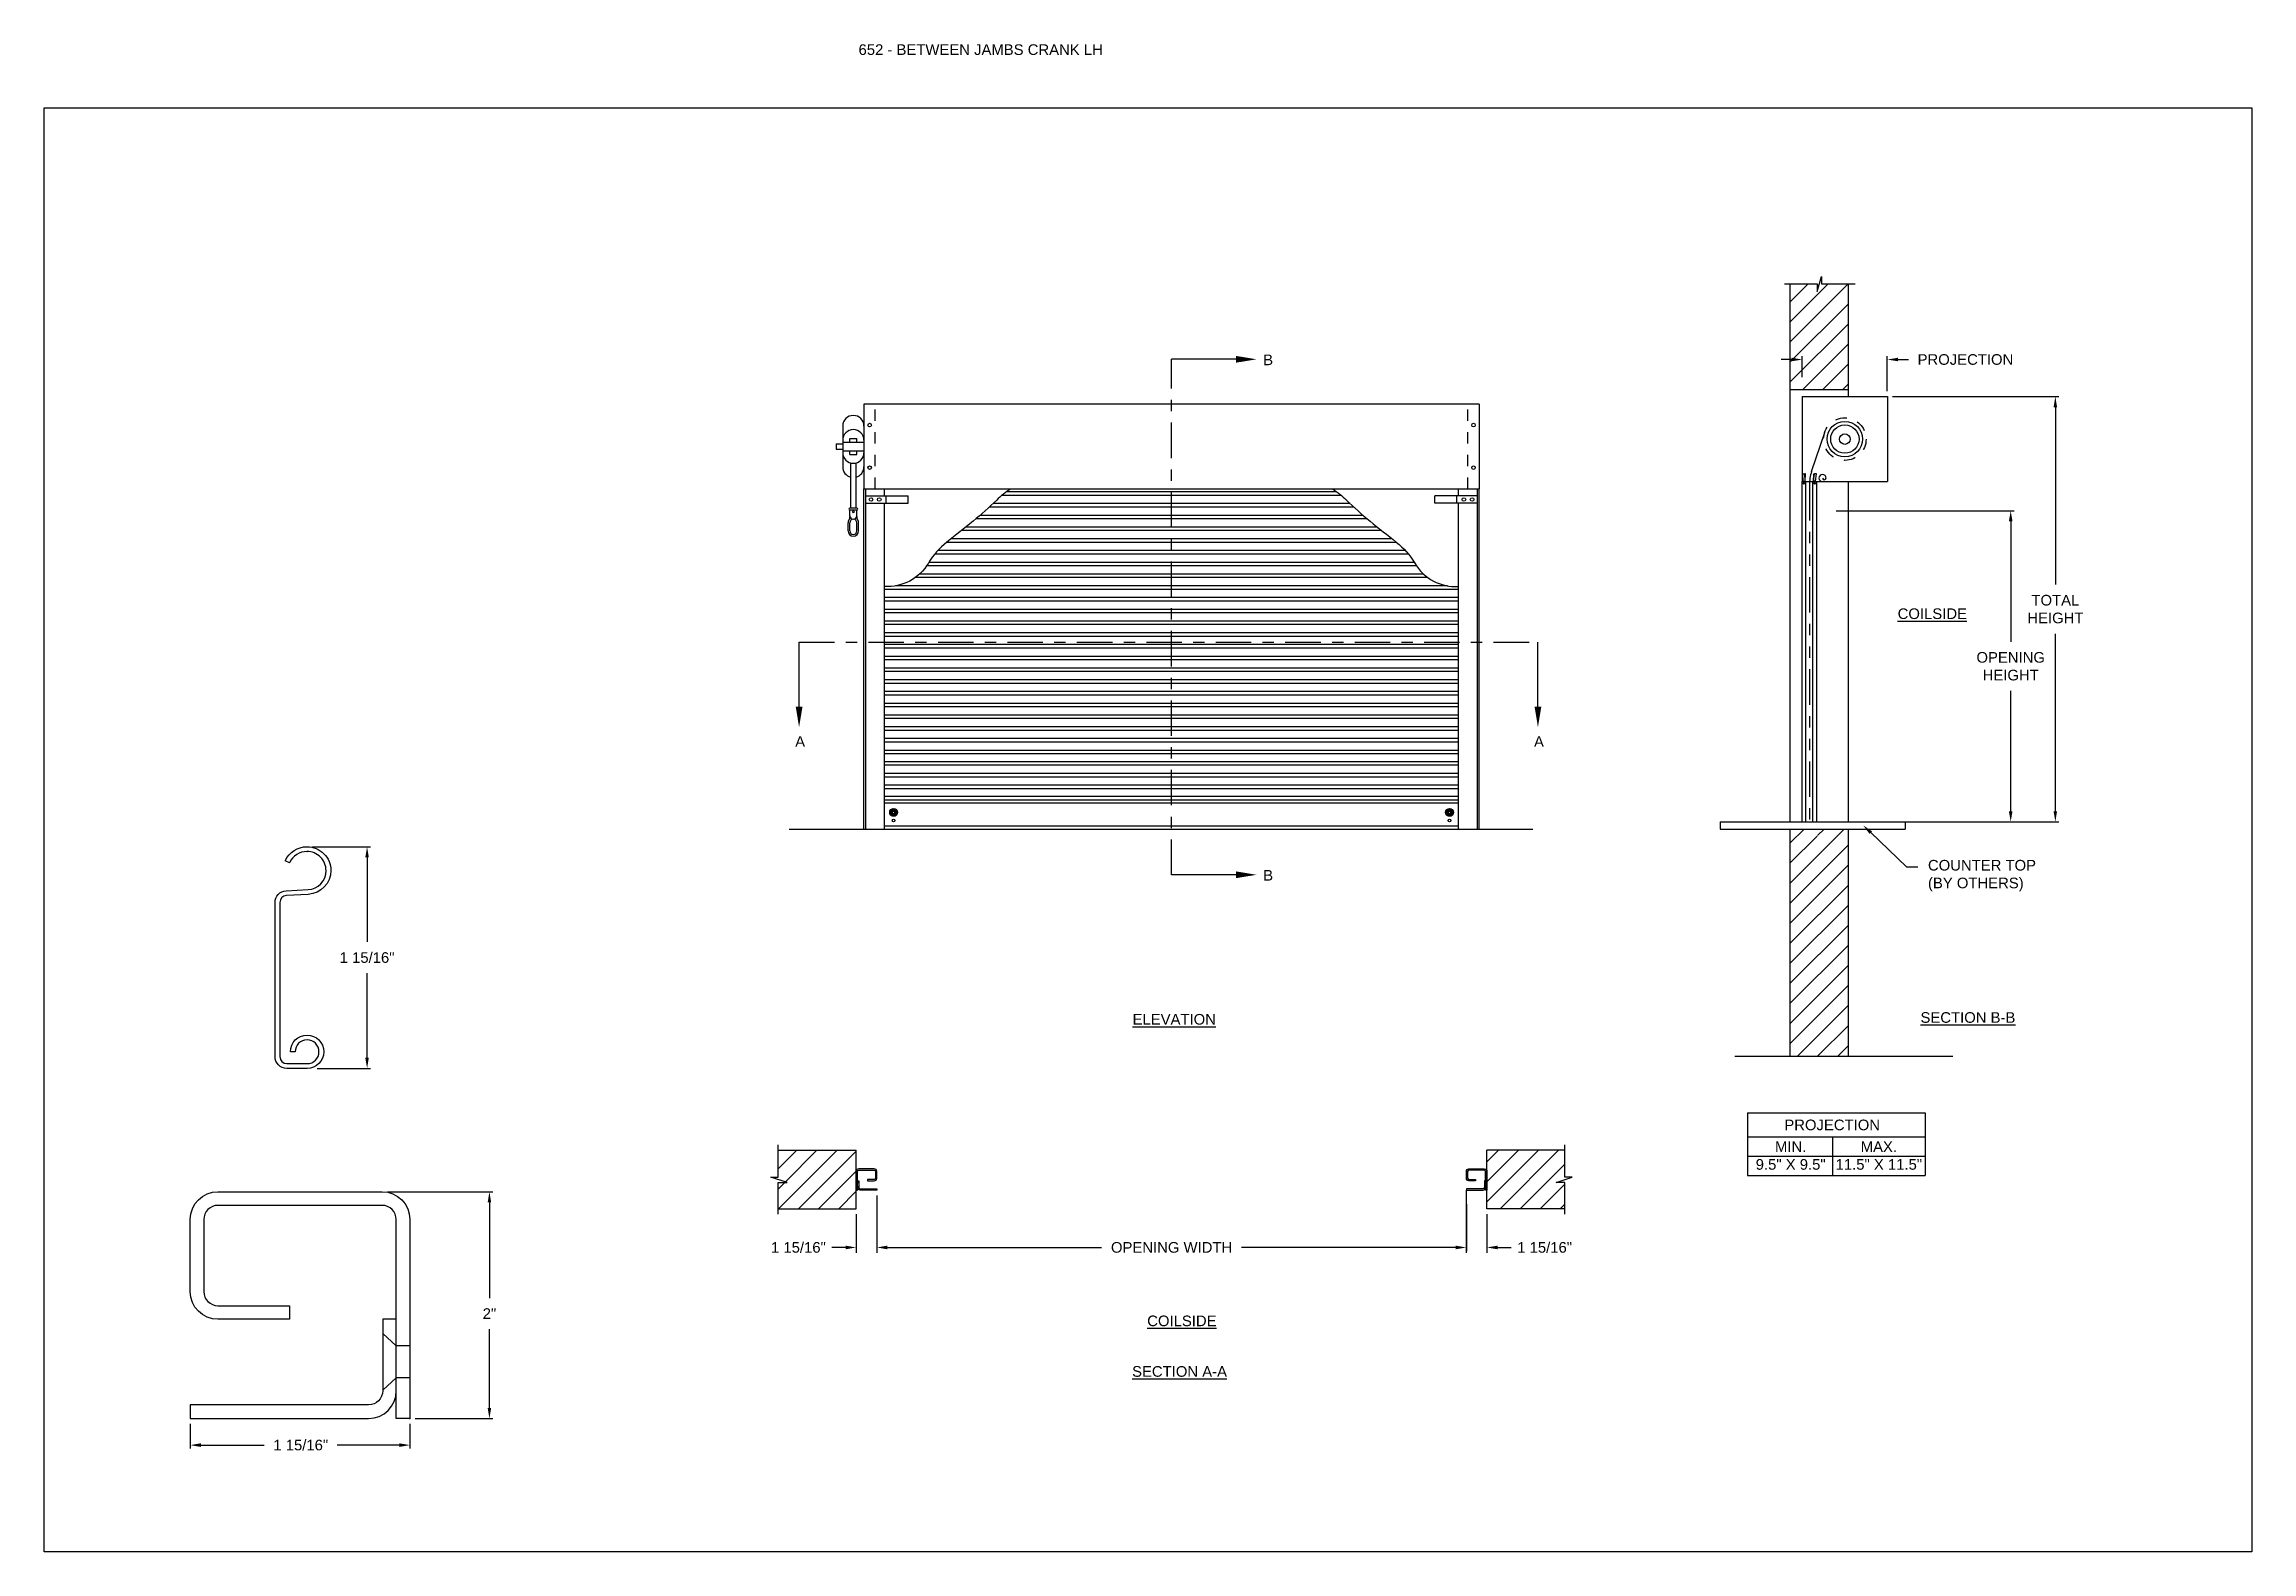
# Model space of a CAD drawing. Header units: inches. Extents: x 169.6 to 213.7, y 214.8 to 266.5.
# Drawn here: x 169.59 to 189.06, y 234.45 to 247.74 of the extents above; entities that cross this region are included whole.
import ezdxf
from ezdxf import colors
from ezdxf.entities.mleader import LeaderData, LeaderLine
from ezdxf.math import Vec2, Vec3

# ---------------------------------------------------------------- set-up
doc = ezdxf.new("R2010")
doc.units = ezdxf.units.IN
doc.header["$LTSCALE"] = 0.25
doc.header["$MEASUREMENT"] = 0
for name, pattern in [('CENTER', [2, 1.25, -0.25, 0.25, -0.25]), ('HIDDEN', [0.375, 0.25, -0.125]), ('PHANTOM', [2.5, 1.25, -0.25, 0.25, -0.25, 0.25, -0.25])]:
    doc.linetypes.add(name, pattern=pattern)
for name, color, linetype in [('ANNOTATIONS', 1, 'Continuous'), ('CRANK LH', 7, 'Continuous'), ('DETAILS', 4, 'Continuous'), ('SECTION CUTS', 6, 'CENTER')]:
    doc.layers.add(name, color=color, linetype=linetype)
doc.styles.add('ARIAL', font='arial.ttf', dxfattribs={"height": 0.09375})
doc.styles.get("Standard").update_dxf_attribs({"font": 'romans.shx'})
doc.dimstyles.new('ARIAL', dxfattribs={"dimtxt": 0.09375, "dimasz": 0.09375, "dimexe": 0.03125, "dimexo": 0.046875, "dimgap": 0.09, "dimtad": 0, "dimtih": 1, "dimtoh": 1, "dimdec": 4, "dimzin": 0, "dimdsep": 46, "dimlunit": 4, "dimtxsty": 'ARIAL', "dimcen": 0.09, "dimadec": 0, "dimazin": 0, "dimtfac": 1, "dimtdec": 4, "dimtix": 1, "dimtofl": 0, "dimtmove": 0, "dimatfit": 3, "dimfxl": 0.18, "dimfrac": 2, "dimtolj": 1, "dimtzin": 0, "dimarcsym": 0})
doc.dimstyles.new('STANDARD$0', dxfattribs={"dimtxt": 0.09375, "dimasz": 0.09375, "dimexe": 0.03125, "dimexo": 0.046875, "dimgap": 0.09, "dimtad": 0, "dimtih": 1, "dimtoh": 1, "dimdec": 4, "dimzin": 0, "dimdsep": 46, "dimtxsty": 'ARIAL', "dimcen": 0.09, "dimadec": 0, "dimazin": 0, "dimtfac": 1, "dimtdec": 4, "dimtofl": 0, "dimtmove": 0, "dimatfit": 1, "dimfxl": 1, "dimtolj": 1, "dimtzin": 0, "dimarcsym": 0})
pattern_1 = [(45, (-18.47276, -17.52354), (-0.08838835, 0.08838835), [])]
pattern_2 = [(45, (-18.47276, -16.85585), (-0.088388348, 0.088388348), [])]

msp = doc.modelspace()

# ---------------------------------------------------------------- texts
at = {"layer": 'ANNOTATIONS', "insert": (176.77122, 247.74099), "char_height": 0.09375, "width": 6.6097632, "attachment_point": 1, "line_spacing_factor": 0.86134, "style": 'ARIAL'}
msp.add_mtext('652 - BETWEEN JAMBS CRANK LH', dxfattribs=at)
at = {"layer": 'ANNOTATIONS', "char_height": 0.09375, "attachment_point": 2, "style": 'ARIAL'}
for s, insert, width in [('{\\LCOILSIDE}', (186.24071, 242.76669), 1.3823677), ('{\\LELEVATION}', (179.55534, 239.18997), 3.0834986), ('{\\LSECTION B-B}', (186.55482, 239.20594), 1.3823677), ('{\\LCOILSIDE}', (179.62258, 236.5306), 1.3823677), ('{\\LSECTION A-A}', (179.60195, 236.08446), 1.3823677)]:
    msp.add_mtext(s, dxfattribs=dict(at, insert=insert, width=width))
for s, width, insert in [('PROJECTION ', 1.7594917, (185.35766, 238.25855)), ('MIN.\\P9.5" X 9.5" ', 0.6711642, (184.99164, 238.06656)), ('MAX.\\P11.5" X 11.5"', 0.7869326, (185.76929, 238.06656))]:
    msp.add_mtext_dynamic_manual_height_columns(s, width=width, gutter_width=1.36268, heights=[0], dxfattribs=dict(at, insert=insert))
at = {"layer": 'SECTION CUTS', "style": 'ARIAL'}
for s, p in [('B', (180.33966, 244.91153)), ('A', (176.21233, 241.54591)), ('A', (182.72828, 241.54591)), ('B', (180.33966, 240.36581))]:
    msp.add_text(s, height=0.09375, dxfattribs=at).set_placement(p)

# ---------------------------------------------------------------- blocks, each defined once
blk = doc.blocks.new('*D21')
at = {"layer": 'ANNOTATIONS', "color": 0, "lineweight": -2, "transparency": 16777216}
for p, q in [((176.932, 237.543), (176.932, 237.1)), ((182.131, 237.637), (182.131, 237.1)), ((177.026, 237.131), (178.915, 237.131)), ((182.037, 237.131), (180.148, 237.131))]:
    blk.add_line(p, q, dxfattribs=at)
at = {"layer": 'ANNOTATIONS', "color": 0, "transparency": 16777216}
for points in [[(177.026, 237.147), (177.026, 237.115), (176.932, 237.131)], [(182.037, 237.147), (182.037, 237.115), (182.131, 237.131)]]:
    blk.add_solid(points, dxfattribs=at)
at = {"layer": 'defpoints', "color": 0, "transparency": 16777216}
for p in [(176.932, 237.59), (182.131, 237.684), (182.131, 237.131)]:
    blk.add_point(p, dxfattribs=at)
at = {"layer": 'ANNOTATIONS', "color": 0, "transparency": 16777216, "insert": (179.532, 237.131), "char_height": 0.09375, "attachment_point": 5, "style": 'ARIAL'}
blk.add_mtext('\\A1;OPENING WIDTH', dxfattribs=at)
blk = doc.blocks.new('*D19')
at = {"layer": 'ANNOTATIONS', "color": 0, "lineweight": -2, "transparency": 16777216}
for p, q in [((170.877, 235.575), (170.877, 235.357)), ((172.814, 235.575), (172.814, 235.357)), ((170.971, 235.388), (171.53, 235.388)), ((172.721, 235.388), (172.173, 235.388))]:
    blk.add_line(p, q, dxfattribs=at)
at = {"layer": 'ANNOTATIONS', "color": 0, "transparency": 16777216}
for points in [[(170.971, 235.404), (170.971, 235.372), (170.877, 235.388)], [(172.721, 235.404), (172.721, 235.372), (172.814, 235.388)]]:
    blk.add_solid(points, dxfattribs=at)
at = {"layer": 'defpoints', "color": 0, "transparency": 16777216}
for p in [(170.877, 235.622), (172.814, 235.622), (170.877, 235.388)]:
    blk.add_point(p, dxfattribs=at)
at = {"layer": 'ANNOTATIONS', "color": 0, "transparency": 16777216, "insert": (171.852, 235.388), "char_height": 0.09375, "attachment_point": 5, "style": 'ARIAL'}
blk.add_mtext('\\A1;1 15/16"', dxfattribs=at)
blk = doc.blocks.new('*D20')
at = {"layer": 'ANNOTATIONS', "color": 0, "lineweight": -2, "transparency": 16777216}
for p, q in [((172.616, 237.622), (173.547, 237.622)), ((173.516, 237.529), (173.516, 236.685)), ((173.516, 235.716), (173.516, 236.411)), ((172.861, 235.622), (173.547, 235.622))]:
    blk.add_line(p, q, dxfattribs=at)
at = {"layer": 'ANNOTATIONS', "color": 0, "transparency": 16777216}
for points in [[(173.5, 237.529), (173.531, 237.529), (173.516, 237.622)], [(173.5, 235.716), (173.531, 235.716), (173.516, 235.622)]]:
    blk.add_solid(points, dxfattribs=at)
at = {"layer": 'defpoints', "color": 0, "transparency": 16777216}
for p in [(172.569, 237.622), (173.516, 237.622), (172.814, 235.622)]:
    blk.add_point(p, dxfattribs=at)
at = {"layer": 'ANNOTATIONS', "color": 0, "transparency": 16777216, "insert": (173.516, 236.548), "char_height": 0.0938, "attachment_point": 5, "style": 'ARIAL'}
blk.add_mtext('\\A1;2"', dxfattribs=at)
blk = doc.blocks.new('*D14')
at = {"layer": 'ANNOTATIONS', "color": 0, "lineweight": -2, "transparency": 16777216}
for p, q in [((176.932, 237.59), (176.932, 237.084)), ((176.75, 237.426), (176.75, 237.084)), ((176.657, 237.131), (176.535, 237.131)), ((177.026, 237.131), (177.12, 237.131))]:
    blk.add_line(p, q, dxfattribs=at)
at = {"layer": 'ANNOTATIONS', "color": 0, "transparency": 16777216}
for points in [[(176.657, 237.147), (176.657, 237.115), (176.75, 237.131)], [(177.026, 237.147), (177.026, 237.115), (176.932, 237.131)]]:
    blk.add_solid(points, dxfattribs=at)
at = {"layer": 'defpoints', "color": 0, "transparency": 16777216}
for p in [(176.932, 237.637), (176.75, 237.472), (176.932, 237.131)]:
    blk.add_point(p, dxfattribs=at)
at = {"layer": 'ANNOTATIONS', "color": 0, "transparency": 16777216, "insert": (176.241, 237.131), "char_height": 0.09375, "attachment_point": 5, "style": 'ARIAL'}
blk.add_mtext('\\A1;1 15/16"', dxfattribs=at)
blk = doc.blocks.new('*D15')
at = {"layer": 'ANNOTATIONS', "color": 0, "lineweight": -2, "transparency": 16777216}
for p, q in [((182.131, 237.59), (182.131, 237.084)), ((182.313, 237.426), (182.313, 237.084)), ((182.037, 237.131), (181.944, 237.131)), ((182.407, 237.131), (182.528, 237.131))]:
    blk.add_line(p, q, dxfattribs=at)
at = {"layer": 'ANNOTATIONS', "color": 0, "transparency": 16777216}
for points in [[(182.037, 237.147), (182.037, 237.115), (182.131, 237.131)], [(182.407, 237.147), (182.407, 237.115), (182.313, 237.131)]]:
    blk.add_solid(points, dxfattribs=at)
at = {"layer": 'defpoints', "color": 0, "transparency": 16777216}
for p in [(182.131, 237.637), (182.313, 237.472), (182.313, 237.131)]:
    blk.add_point(p, dxfattribs=at)
at = {"layer": 'ANNOTATIONS', "color": 0, "transparency": 16777216, "insert": (182.822, 237.131), "char_height": 0.09375, "attachment_point": 5, "style": 'ARIAL'}
blk.add_mtext('\\A1;1 15/16"', dxfattribs=at)
blk = doc.blocks.new('*D16')
at = {"layer": 'ANNOTATIONS', "color": 0, "lineweight": -2, "transparency": 16777216}
for p, q in [((185.001, 244.961), (184.907, 244.961)), ((185.094, 244.807), (185.094, 244.992)), ((185.844, 244.681), (185.844, 244.992)), ((185.938, 244.961), (186.032, 244.961))]:
    blk.add_line(p, q, dxfattribs=at)
at = {"layer": 'ANNOTATIONS', "color": 0, "transparency": 16777216}
for points in [[(185.001, 244.977), (185.001, 244.946), (185.094, 244.961)], [(185.938, 244.977), (185.938, 244.946), (185.844, 244.961)]]:
    blk.add_solid(points, dxfattribs=at)
at = {"layer": 'defpoints', "color": 0, "transparency": 16777216}
for p in [(185.844, 244.961), (185.094, 244.76), (185.844, 244.635)]:
    blk.add_point(p, dxfattribs=at)
at = {"layer": 'ANNOTATIONS', "color": 0, "transparency": 16777216, "insert": (186.533, 244.961), "char_height": 0.09375, "attachment_point": 5, "style": 'ARIAL'}
blk.add_mtext('\\A1;PROJECTION', dxfattribs=at)
blk = doc.blocks.new('*X8')
at = {"color": 0, "linetype": 'Continuous'}
for p, q in [((2.144, 5.299), (2.185, 5.339)), ((2.144, 5.304), (2.18, 5.339)), ((2.144, 5.309), (2.174, 5.339)), ((2.145, 5.294), (2.189, 5.338)), ((2.146, 5.317), (2.167, 5.338)), ((2.147, 5.29), (2.193, 5.336)), ((2.149, 5.287), (2.167, 5.305)), ((2.151, 5.284), (2.168, 5.3)), ((2.154, 5.281), (2.17, 5.297)), ((2.157, 5.278), (2.174, 5.295)), ((2.16, 5.276), (2.178, 5.294)), ((2.164, 5.274), (2.209, 5.319)), ((2.168, 5.272), (2.211, 5.315)), ((2.172, 5.271), (2.212, 5.311)), ((2.177, 5.271), (2.212, 5.306)), ((2.178, 5.316), (2.196, 5.334)), ((2.183, 5.315), (2.2, 5.332)), ((2.183, 5.271), (2.212, 5.3)), ((2.186, 5.313), (2.203, 5.329)), ((2.188, 5.31), (2.205, 5.326)), ((2.189, 5.305), (2.207, 5.323)), ((2.191, 5.273), (2.21, 5.293))]:
    blk.add_line(p, q, dxfattribs=at)
blk = doc.blocks.new('*D17')
at = {"layer": 'ANNOTATIONS', "color": 0, "lineweight": -2, "transparency": 16777216}
for p, q in [((185.392, 243.627), (186.963, 243.627)), ((186.932, 243.534), (186.932, 242.473)), ((186.932, 240.978), (186.932, 242.039)), ((185.392, 240.885), (186.963, 240.885))]:
    blk.add_line(p, q, dxfattribs=at)
at = {"layer": 'ANNOTATIONS', "color": 0, "transparency": 16777216}
for points in [[(186.916, 243.534), (186.948, 243.534), (186.932, 243.627)], [(186.916, 240.978), (186.948, 240.978), (186.932, 240.885)]]:
    blk.add_solid(points, dxfattribs=at)
at = {"layer": 'defpoints', "color": 0, "transparency": 16777216}
for p in [(185.345, 243.627), (185.345, 240.885), (186.932, 240.885)]:
    blk.add_point(p, dxfattribs=at)
at = {"layer": 'ANNOTATIONS', "color": 0, "transparency": 16777216, "insert": (186.932, 242.256), "char_height": 0.09375, "attachment_point": 5, "style": 'ARIAL'}
blk.add_mtext('\\A1;OPENING \\PHEIGHT', dxfattribs=at)
blk = doc.blocks.new('*D18')
at = {"layer": 'ANNOTATIONS', "color": 0, "lineweight": -2, "transparency": 16777216}
for p, q in [((185.891, 244.635), (187.357, 244.635)), ((187.326, 244.541), (187.326, 242.977)), ((187.326, 240.978), (187.326, 242.542)), ((185.891, 240.885), (187.357, 240.885))]:
    blk.add_line(p, q, dxfattribs=at)
at = {"layer": 'ANNOTATIONS', "color": 0, "transparency": 16777216}
for points in [[(187.31, 244.541), (187.341, 244.541), (187.326, 244.635)], [(187.31, 240.978), (187.341, 240.978), (187.326, 240.885)]]:
    blk.add_solid(points, dxfattribs=at)
at = {"layer": 'defpoints', "color": 0, "transparency": 16777216}
for p in [(185.844, 244.635), (185.844, 240.885), (187.326, 240.885)]:
    blk.add_point(p, dxfattribs=at)
at = {"layer": 'ANNOTATIONS', "color": 0, "transparency": 16777216, "insert": (187.326, 242.76), "char_height": 0.0938, "attachment_point": 5, "style": 'ARIAL'}
blk.add_mtext('\\A1;TOTAL \\PHEIGHT', dxfattribs=at)
blk = doc.blocks.new('*D51')
at = {"layer": 'ANNOTATIONS', "color": 0, "lineweight": -2, "transparency": 16777216}
for p, q in [((171.954, 240.665), (172.468, 240.665)), ((172.437, 240.571), (172.437, 239.826)), ((172.437, 238.804), (172.437, 239.549)), ((171.996, 238.71), (172.468, 238.71))]:
    blk.add_line(p, q, dxfattribs=at)
at = {"layer": 'ANNOTATIONS', "color": 0, "transparency": 16777216}
for points in [[(172.421, 240.571), (172.452, 240.571), (172.437, 240.665)], [(172.421, 238.804), (172.452, 238.804), (172.437, 238.71)]]:
    blk.add_solid(points, dxfattribs=at)
at = {"layer": 'defpoints', "color": 0, "transparency": 16777216}
for p in [(171.907, 240.665), (171.949, 238.71), (172.437, 238.71)]:
    blk.add_point(p, dxfattribs=at)
at = {"layer": 'ANNOTATIONS', "color": 0, "transparency": 16777216, "insert": (172.437, 239.687), "char_height": 0.09375, "attachment_point": 5, "style": 'ARIAL'}
blk.add_mtext('\\A1;1 15/16"', dxfattribs=at)

# ---------------------------------------------------------------- dimensions: what is measured, and where the dimension line sits
at = {"layer": 'ANNOTATIONS'}
dim = msp.add_linear_dim(base=(185.84432, 244.96116), p1=(185.09432, 244.76043), p2=(185.84432, 244.63462), text='PROJECTION', dimstyle='STANDARD$0', dxfattribs=at)
dim.commit()
dim.dimension.update_dxf_attribs({"geometry": '*D16', "text_midpoint": (186.53343, 244.96116), "dimtype": 160})
for base, p1, p2, text, picture, middle in [((187.32564, 240.88462), (185.84432, 244.63462), (185.84432, 240.88462), 'TOTAL \\PHEIGHT', '*D18', (187.32564, 242.75962)), ((186.93189, 240.88462), (185.34463, 243.62742), (185.34463, 240.88462), 'OPENING \\PHEIGHT', '*D17', (186.93189, 242.25602))]:
    dim = msp.add_linear_dim(base=base, p1=p1, p2=p2, angle=90, text=text, dimstyle='STANDARD$0', dxfattribs=at)
    dim.commit()
    dim.dimension.update_dxf_attribs({"geometry": picture, "text_midpoint": middle})
dim = msp.add_linear_dim(base=(172.43684, 238.70996), p1=(171.90727, 240.66477), p2=(171.94944, 238.70996), angle=90, text='1 15/16"', dimstyle='STANDARD$0', dxfattribs=at)
dim.commit()
dim.dimension.update_dxf_attribs({"geometry": '*D51', "text_midpoint": (172.43684, 239.68737), "dimtype": 160})
for base, p2, angle, picture, middle in [((173.51571, 237.62233), (172.56934, 237.62233), 90, '*D20', (173.51571, 236.54773)), ((170.87684, 235.38803), (170.87684, 235.62233), 180, '*D19', (171.85177, 235.38803))]:
    dim = msp.add_linear_dim(base=base, p1=(172.81434, 235.62233), p2=p2, angle=angle, dimstyle='ARIAL', dxfattribs=at)
    dim.commit()
    dim.dimension.update_dxf_attribs({"geometry": picture, "text_midpoint": middle, "dimtype": 160})
for base, p1, p2, picture, middle in [((176.93202, 237.13098), (176.75038, 237.47248), (176.93202, 237.63664), '*D14', (176.24135, 237.13098)), ((182.31288, 237.13098), (182.13124, 237.63654), (182.31288, 237.47248), '*D15', (182.82191, 237.13098))]:
    dim = msp.add_linear_dim(base=base, p1=p1, p2=p2, text='1 15/16"', dimstyle='STANDARD$0', override={"dimexe": 0.046875, "dimgap": 0.0625, "dimlunit": 4, "dimcen": 0.089844, "dimatfit": 0, "dimfxl": 0.18, "dimfrac": 2}, dxfattribs=at)
    dim.commit()
    dim.dimension.update_dxf_attribs({"geometry": picture, "text_midpoint": middle, "dimtype": 160})
dim = msp.add_linear_dim(base=(182.13124, 237.13098), p1=(176.93202, 237.58969), p2=(182.13124, 237.68352), text='OPENING WIDTH', dimstyle='STANDARD$0', dxfattribs=at)
dim.commit()
dim.dimension.update_dxf_attribs({"geometry": '*D21', "text_midpoint": (179.53163, 237.13098)})

# ---------------------------------------------------------------- hatches: boundary and pattern name
at = {"layer": 'CRANK LH', "linetype": 'Continuous'}
h = msp.add_hatch(dxfattribs=at)
h.set_pattern_fill('ANSI31', color=256, style=0)
h.set_pattern_definition(pattern_2)
h.paths.add_polyline_path([(185.50057, 245.62914), (185.26407, 245.62914), (185.26407, 245.6938), (185.22566, 245.56044), (185.22566, 245.62914), (184.98494, 245.62914), (184.98494, 244.69712), (185.50057, 244.69712)])
h = msp.add_hatch(dxfattribs=at)
h.set_pattern_fill('ANSI31', color=256, style=0)
h.set_pattern_definition(pattern_2)
h.paths.add_polyline_path([(185.50057, 240.82062), (185.26407, 240.82062), (185.26407, 240.88528), (185.22566, 240.75192), (185.22566, 240.82062), (184.98494, 240.82062), (184.98494, 238.8189), (185.50057, 238.8189)])
at = {"layer": 'CRANK LH'}
h = msp.add_hatch(dxfattribs=at)
h.set_pattern_fill('ANSI31', color=256, style=0)
h.set_pattern_definition(pattern_1)
h.paths.add_polyline_path([(176.75038, 237.98811), (176.06288, 237.98811), (176.06288, 237.7509), (175.99878, 237.7509), (176.14085, 237.704), (176.06288, 237.704), (176.06288, 237.47248), (176.75038, 237.47248), (176.75038, 237.63498)])
h = msp.add_hatch(dxfattribs=at)
h.set_pattern_fill('ANSI31', color=256, style=0)
h.set_pattern_definition(pattern_1)
h.paths.add_polyline_path([(183.06448, 237.7509), (183.00038, 237.7509), (183.00038, 237.98811), (182.31288, 237.98811), (182.31288, 237.47248), (182.33105, 237.47248), (183.00038, 237.47248), (183.00038, 237.704), (182.92241, 237.704)])

# ---------------------------------------------------------------- linework, layer by layer
at = {"layer": 'ANNOTATIONS'}
for p, q in [((184.61146, 238.31798), (184.61146, 237.76661)), ((184.61146, 238.31798), (186.17657, 238.31798)), ((186.17657, 238.31798), (186.17657, 237.76661)), ((184.61146, 238.10651), (186.17657, 238.10651)), ((184.61146, 237.93656), (186.17657, 237.93656)), ((185.36183, 238.10651), (185.36183, 237.76661)), ((184.61146, 237.76661), (186.17657, 237.76661)), ((176.93202, 237.49904), (176.93202, 237.09973)), ((182.13124, 237.51154), (182.13124, 237.09973))]:
    msp.add_line(p, q, dxfattribs=at)
at = {"layer": 'CRANK LH', "linetype": 'Continuous'}
for p, q in [((184.93855, 245.62914), (185.22566, 245.62914)), ((184.98494, 245.62914), (184.98494, 240.88462)), ((185.22566, 245.56044), (185.26407, 245.6938)), ((185.22566, 245.62914), (185.22566, 245.56044)), ((185.26407, 245.6938), (185.26407, 245.62914)), ((185.26407, 245.62914), (185.55926, 245.62914)), ((185.50057, 244.63462), (185.50057, 245.62914)), ((182.24452, 244.56862), (176.81874, 244.56862)), ((176.81874, 244.56862), (176.81874, 243.82062)), ((182.24452, 244.56862), (182.24452, 243.82062)), ((184.98494, 244.69712), (185.50057, 244.69712)), ((185.09432, 244.63462), (185.84432, 244.63462)), ((185.09432, 244.63462), (185.09432, 243.88462)), ((185.84432, 244.63462), (185.84432, 243.88462)), ((176.63124, 244.3743), (176.63124, 244.01493)), ((176.81874, 244.3743), (176.81874, 244.01493)), ((176.57451, 244.21805), (176.57451, 244.17118)), ((176.69374, 244.23368), (176.69374, 244.26493)), ((176.69374, 244.1243), (176.69374, 244.15555)), ((176.75624, 244.23368), (176.75624, 244.26493)), ((176.75624, 244.1243), (176.75624, 244.15555)), ((185.17613, 243.9737), (185.29148, 244.31902)), ((176.70155, 244.04905), (176.70155, 243.64978)), ((176.74843, 244.04905), (176.74843, 243.64978)), ((176.81874, 240.82062), (176.81874, 243.82062)), ((176.81874, 243.82062), (182.24452, 243.82062)), ((176.83436, 240.82062), (176.83436, 243.82062)), ((177.00038, 243.75812), (177.00038, 243.82062)), ((181.0275, 243.76317), (178.03576, 243.76317)), ((180.98707, 243.79442), (178.07619, 243.79442)), ((182.06288, 243.75812), (182.06288, 243.82062)), ((182.2289, 240.82062), (182.2289, 243.82062)), ((182.24452, 240.82062), (182.24452, 243.82062)), ((185.09432, 243.88462), (185.12557, 243.88462)), ((185.09432, 240.88462), (185.09432, 243.88462)), ((185.10165, 243.88806), (185.09856, 243.95345)), ((185.09856, 243.95345), (185.1162, 243.95345)), ((185.10165, 243.88462), (185.10165, 243.88806)), ((185.10165, 243.88806), (185.11929, 243.88806)), ((185.11929, 243.88806), (185.1162, 243.95345)), ((185.12147, 243.95279), (185.1162, 243.95345)), ((185.11929, 243.88806), (185.12147, 243.95279)), ((185.11929, 243.88462), (185.11929, 243.88806)), ((185.12557, 240.88462), (185.12557, 243.88462)), ((185.12557, 243.88462), (185.18807, 243.88462)), ((185.18807, 240.88462), (185.18807, 243.88462)), ((185.18807, 243.88462), (185.21932, 243.88462)), ((185.19437, 243.88901), (185.19434, 243.88806)), ((185.21199, 243.88806), (185.19434, 243.88806)), ((185.19434, 243.88462), (185.19434, 243.88806)), ((185.19437, 243.88901), (185.20096, 243.95414)), ((185.19437, 243.88901), (185.19566, 243.95376)), ((185.19566, 243.95376), (185.20096, 243.95414)), ((185.21858, 243.95319), (185.20096, 243.95414)), ((185.20369, 243.88462), (185.84432, 243.88462)), ((185.21199, 243.88806), (185.21858, 243.95319)), ((185.21199, 243.88462), (185.21199, 243.88806)), ((185.21932, 243.88462), (185.21932, 240.88462)), ((185.50057, 240.88462), (185.50057, 243.88462)), ((176.75624, 243.63415), (176.69374, 243.63415)), ((176.69374, 243.58379), (176.69374, 243.63415)), ((176.75624, 243.58379), (176.75624, 243.63415)), ((176.83436, 243.75812), (177.20936, 243.75812)), ((176.83436, 243.69562), (177.20936, 243.69562)), ((177.00038, 240.82062), (177.00038, 243.69562)), ((177.01601, 243.69562), (177.01601, 243.75812)), ((177.20936, 243.69562), (177.20936, 243.75812)), ((181.22132, 243.58719), (177.84194, 243.58719)), ((181.13971, 243.65956), (177.92355, 243.65956)), ((181.10611, 243.69081), (177.95715, 243.69081)), ((182.2289, 243.75812), (181.8539, 243.75812)), ((181.8539, 243.69562), (181.8539, 243.75812)), ((182.2289, 243.69562), (181.8539, 243.69562)), ((182.04726, 243.69562), (182.04726, 243.75812)), ((182.06288, 240.82062), (182.06288, 243.69562)), ((176.67811, 243.45023), (176.67811, 243.52129)), ((176.69374, 243.45023), (176.69374, 243.52129)), ((176.77186, 243.45023), (176.77186, 243.52129)), ((181.47678, 243.37996), (177.58648, 243.37996)), ((181.38593, 243.45233), (177.67734, 243.45233)), ((181.3471, 243.48358), (177.71616, 243.48358)), ((181.25832, 243.55594), (177.80494, 243.55594)), ((181.6207, 243.2451), (177.44256, 243.2451)), ((181.5939, 243.27635), (177.46936, 243.27635)), ((181.51641, 243.34871), (177.54685, 243.34871)), ((181.79232, 243.03787), (177.27094, 243.03787)), ((181.75378, 243.06912), (177.30948, 243.06912)), ((181.69098, 243.14148), (177.37228, 243.14148)), ((181.67141, 243.17273), (177.39185, 243.17273)), ((182.06288, 242.93425), (177.00038, 242.93425)), ((182.06288, 242.86189), (177.00038, 242.86189)), ((182.06288, 242.83064), (177.00038, 242.83064)), ((181.96644, 242.9655), (177.09682, 242.9655)), ((182.06288, 242.75828), (177.00038, 242.75828)), ((182.06288, 242.72703), (177.00038, 242.72703)), ((182.06288, 242.65466), (177.00038, 242.65466)), ((182.06288, 242.62341), (177.00038, 242.62341)), ((182.06288, 242.55105), (177.00038, 242.55105)), ((182.06288, 242.5198), (177.00038, 242.5198)), ((182.06288, 242.44743), (177.00038, 242.44743)), ((182.06288, 242.41618), (177.00038, 242.41618)), ((182.06288, 242.34382), (177.00038, 242.34382)), ((182.06288, 242.31257), (177.00038, 242.31257)), ((182.06288, 242.2402), (177.00038, 242.2402)), ((182.06288, 242.20895), (177.00038, 242.20895)), ((182.06288, 242.13659), (177.00038, 242.13659)), ((182.06288, 242.10534), (177.00038, 242.10534)), ((182.06288, 242.03297), (177.00038, 242.03297)), ((182.06288, 242.00172), (177.00038, 242.00172)), ((182.06288, 241.92936), (177.00038, 241.92936)), ((182.06288, 241.89811), (177.00038, 241.89811)), ((182.06288, 241.82574), (177.00038, 241.82574)), ((182.06288, 241.79449), (177.00038, 241.79449)), ((182.06288, 241.72213), (177.00038, 241.72213)), ((182.06288, 241.69088), (177.00038, 241.69088)), ((182.06288, 241.61852), (177.00038, 241.61852)), ((182.06288, 241.58727), (177.00038, 241.58727)), ((182.06288, 241.5149), (177.00038, 241.5149)), ((182.06288, 241.48365), (177.00038, 241.48365)), ((182.06288, 241.41443), (177.00038, 241.41443)), ((182.06288, 241.38318), (177.00038, 241.38318)), ((182.06288, 241.31081), (177.00038, 241.31081)), ((182.06288, 241.27956), (177.00038, 241.27956)), ((182.06288, 241.2072), (177.00038, 241.2072)), ((182.06288, 241.17595), (177.00038, 241.17595)), ((182.06288, 241.10653), (177.00038, 241.10653)), ((182.06288, 241.07528), (177.00038, 241.07528)), ((182.06288, 241.05036), (177.00038, 241.05036)), ((182.06288, 240.84767), (177.00038, 240.84767)), ((184.36934, 240.88462), (186.00057, 240.88462)), ((184.36934, 240.88462), (184.36934, 240.82062)), ((186.00057, 240.88462), (186.00057, 240.82062)), ((184.36934, 240.82062), (186.00057, 240.82062)), ((184.98494, 240.82062), (184.98494, 238.81927)), ((185.50057, 238.81927), (185.50057, 240.82062)), ((184.4992, 238.81927), (186.42292, 238.81927)), ((176.06288, 237.7509), (176.06288, 238.03498)), ((183.00038, 237.7509), (183.00038, 238.03498)), ((176.14085, 237.704), (175.99878, 237.7509)), ((175.99878, 237.7509), (176.06288, 237.7509)), ((182.92241, 237.704), (183.06448, 237.7509)), ((183.06448, 237.7509), (183.00038, 237.7509)), ((176.06288, 237.42561), (176.06288, 237.704)), ((176.06288, 237.704), (176.14085, 237.704)), ((176.75038, 237.6967), (176.76163, 237.6967)), ((176.75038, 237.67034), (176.76163, 237.67034)), ((176.77288, 237.70696), (176.76163, 237.6967)), ((176.77288, 237.66008), (176.76163, 237.67034)), ((182.29038, 237.70696), (182.30163, 237.6967)), ((182.29038, 237.66008), (182.30163, 237.67034)), ((182.31288, 237.6967), (182.30163, 237.6967)), ((182.31288, 237.67034), (182.30163, 237.67034)), ((183.00038, 237.704), (182.92241, 237.704)), ((183.00038, 237.42561), (183.00038, 237.704))]:
    msp.add_line(p, q, dxfattribs=at)
at = {"layer": 'CRANK LH', "linetype": 'HIDDEN'}
for p, q in [((176.91835, 243.82062), (176.91835, 244.56862)), ((176.91835, 243.82062), (176.91835, 244.56862)), ((182.14491, 243.82062), (182.14491, 244.56862))]:
    msp.add_line(p, q, dxfattribs=at)
at = {"layer": 'CRANK LH', "linetype": 'PHANTOM'}
for p, q in [((176.57451, 244.21805), (176.63124, 244.21805)), ((176.57451, 244.17118), (176.63124, 244.17118)), ((176.63124, 244.23368), (176.81874, 244.23368)), ((176.63124, 244.15555), (176.81874, 244.15555)), ((176.69374, 244.26493), (176.75624, 244.26493)), ((176.69374, 244.1243), (176.75624, 244.1243)), ((185.15682, 243.8549), (185.15682, 240.88462))]:
    msp.add_line(p, q, dxfattribs=at)
at = {"layer": 'CRANK LH'}
for p, q in [((176.75624, 243.64978), (176.69374, 243.64978)), ((176.75624, 243.45023), (176.75624, 243.52129)), ((176.16059, 240.82062), (182.71883, 240.82062)), ((176.06288, 237.98811), (176.75038, 237.98811)), ((176.75038, 237.47248), (176.75038, 237.98811)), ((182.31288, 237.47248), (182.31288, 237.98811)), ((183.00038, 237.98811), (182.31288, 237.98811)), ((176.06288, 237.47248), (176.75038, 237.47248)), ((183.00038, 237.47248), (182.31288, 237.47248))]:
    msp.add_line(p, q, dxfattribs=at)
at = {"layer": 'CRANK LH', "linetype": 'Continuous'}
for points in [[(178.11172, 243.81862, 0.04994125), (177.98963, 243.72187, -0.02135943), (177.78118, 243.53637, -0.00459955), (177.54958, 243.35087, 0.09348756), (177.38745, 243.16537, -0.28353071), (177.00038, 242.96069, 0.72847355)], [(180.95154, 243.81862, -0.04994125), (181.07363, 243.72187, 0.02135943), (181.28208, 243.53637, 0.00459955), (181.51368, 243.35087, -0.09348756), (181.67581, 243.16537, 0.28353071), (182.06288, 242.96069, -0.72847355)]]:
    msp.add_lwpolyline(points, format="xyb", dxfattribs=at)
at = {"layer": 'CRANK LH'}
for points in [[(176.76163, 237.63664), (176.76163, 237.80118, -0.41421356), (176.77335, 237.81289), (176.90905, 237.81289, -0.41421356), (176.92077, 237.80118), (176.92077, 237.74164, -0.41421356), (176.90905, 237.72993), (176.84999, 237.72993), (176.84999, 237.71868), (176.90905, 237.71868, 0.41421356), (176.93202, 237.74164), (176.93202, 237.80118, 0.41421356), (176.90905, 237.82414), (176.77335, 237.82414, 0.41421356), (176.75038, 237.80118), (176.75038, 237.63664)], [(182.30163, 237.63664), (182.30163, 237.80118, 0.41421356), (182.28991, 237.81289), (182.15421, 237.81289, 0.41421356), (182.14249, 237.80118), (182.14249, 237.74164, 0.41421356), (182.15421, 237.72993), (182.21327, 237.72993), (182.21327, 237.71868), (182.15421, 237.71868, -0.41421356), (182.13124, 237.74164), (182.13124, 237.80118, -0.41421356), (182.15421, 237.82414), (182.28991, 237.82414, -0.41421356), (182.31288, 237.80118), (182.31288, 237.63664)], [(176.93202, 237.63664), (176.7846, 237.63664, -0.41421356), (176.76163, 237.65961), (176.76163, 237.71868), (176.77288, 237.71868), (176.77288, 237.65961, 0.41421356), (176.7846, 237.64789), (176.93202, 237.64789)], [(182.13124, 237.63664), (182.27866, 237.63664, 0.41421356), (182.30163, 237.65961), (182.30163, 237.71868), (182.29038, 237.71868), (182.29038, 237.65961, -0.41421356), (182.27866, 237.64789), (182.13124, 237.64789)]]:
    msp.add_lwpolyline(points, format="xyb", close=True, dxfattribs=at)
at = {"layer": 'CRANK LH', "linetype": 'Continuous'}
for centre, radius in [((176.86854, 244.38312), 0.01562), ((176.86854, 244.38312), 0.01562), ((182.19472, 244.38312), 0.01562), ((182.19472, 244.38312), 0.01562), ((185.46932, 244.25962), 0.15625), ((185.46932, 244.25962), 0.125), ((185.46932, 244.25962), 0.04685), ((176.86854, 244.00812), 0.01562), ((176.86854, 244.00812), 0.01562), ((182.19472, 244.00812), 0.01562), ((182.19472, 244.00812), 0.01562), ((185.11025, 243.86864), 0.00687), ((185.20339, 243.86864), 0.00687), ((176.72499, 243.61853), 0.00781), ((176.88124, 243.72687), 0.01562), ((176.95351, 243.72687), 0.01562), ((182.10976, 243.72687), 0.01562), ((182.18202, 243.72687), 0.01562), ((177.08015, 240.96749), 0.0344), ((177.08015, 240.96749), 0.01114), ((177.08015, 240.89661), 0.01114), ((181.98311, 240.96749), 0.0344), ((181.98311, 240.96749), 0.01114), ((181.98311, 240.89661), 0.01114)]:
    msp.add_circle(centre, radius, dxfattribs=at)
at = {"layer": 'CRANK LH', "linetype": 'HIDDEN'}
msp.add_circle((185.46932, 244.25962), 0.1875, dxfattribs=at)
at = {"layer": 'CRANK LH', "linetype": 'Continuous'}
for centre, radius, start, end in [((176.72499, 244.3743), 0.09375, 0, 180), ((176.72499, 244.24941), 0.09375, 0, 180), ((176.72499, 244.13982), 0.09375, 180, 0), ((176.72499, 244.01493), 0.09375, 180, 255.522488), ((176.72499, 244.01493), 0.09375, 284.477512, 0), ((185.53182, 243.8549), 0.375, 161.529967, 180), ((185.27248, 243.91587), 0.03125, 0, 180), ((185.27248, 243.91587), 0.03125, 180, 270), ((185.2881, 243.91587), 0.01562, 180, 0)]:
    msp.add_arc(centre, radius, start, end, dxfattribs=at)
at = {"layer": 'CRANK LH'}
for centre, radius, start, end in [((176.69374, 243.64197), 0.00781, 90, 270), ((176.664, 243.57012), 0.03125, 321.317813, 12.635625), ((176.72499, 243.58379), 0.03125, 180, 0), ((176.78598, 243.57012), 0.03125, 167.364375, 218.682187), ((176.75624, 243.64197), 0.00781, 270, 90), ((176.72499, 243.52129), 0.04688, 141.317813, 180), ((176.72499, 243.45023), 0.04688, 180, 0), ((176.72499, 243.52129), 0.03125, 0, 180), ((176.72499, 243.45023), 0.03125, 180, 0), ((176.72499, 243.52129), 0.04688, 0, 38.682187)]:
    msp.add_arc(centre, radius, start, end, dxfattribs=at)
at = {"layer": 'defpoints'}
msp.add_lwpolyline([(189.05875, 234.44685), (169.58887, 234.44685), (169.58887, 247.18196), (189.05875, 247.18196)], close=True, dxfattribs=at)
at = {"layer": 'DETAILS'}
for p, q in [((171.9065, 240.66477), (171.90726, 240.66477)), ((171.9065, 240.62277), (171.90726, 240.62277)), ((171.12184, 237.62233), (172.56934, 237.62233)), ((172.57434, 236.37233), (172.69434, 236.26295)), ((172.81434, 236.26295), (172.69434, 236.26295)), ((172.57434, 235.87233), (172.69434, 235.9817)), ((172.81434, 235.9817), (172.69434, 235.9817))]:
    msp.add_line(p, q, dxfattribs=at)
msp.add_lwpolyline([(172.11727, 240.45477, -0.39895955), (171.91826, 240.24506), (171.72602, 240.23499, 0.39895955), (171.66726, 240.17307), (171.66726, 238.81396, 0.41421356), (171.72926, 238.75196), (171.90726, 238.75196, 2.41421356), (171.80226, 238.85696), (171.76026, 238.85696, -2.41421356), (171.90726, 238.70996), (171.72926, 238.70996, -0.41421356), (171.62526, 238.81396), (171.62526, 240.17307, -0.39895955), (171.72382, 240.27693), (171.91607, 240.287, 0.39895955), (172.07527, 240.45477, 0.41491795), (171.90687, 240.62277, 0.29455643), (171.75408, 240.52473), (171.75377, 240.52404), (171.71555, 240.54146), (171.71586, 240.54215, -0.29428604), (171.9069, 240.66477, -0.41473176)], format="xyb", close=True, dxfattribs=at)
for points in [[(172.56934, 237.62233, -0.41421356), (172.81434, 237.37733), (172.81434, 235.62233), (172.69434, 235.62233), (172.69434, 237.37733, 0.41421356), (172.56934, 237.50233), (171.12184, 237.50233, 0.41421356), (170.99684, 237.37733), (170.99684, 236.74233, 0.41421356), (171.12184, 236.61733), (171.75184, 236.61733), (171.75184, 236.49733), (171.12184, 236.49733, -0.41421356), (170.87684, 236.74233), (170.87684, 237.37733, -0.41421356), (171.12184, 237.62233)], [(172.69434, 236.49733), (172.57434, 236.49733), (172.57434, 235.86733, -0.41421356), (172.44934, 235.74233), (170.87684, 235.74233), (170.87684, 235.62233), (172.44934, 235.62233, 0.41421356), (172.69434, 235.86733)]]:
    msp.add_lwpolyline(points, format="xyb", dxfattribs=at)
msp.add_point((172.81434, 235.62233), dxfattribs=at)
msp.add_point((172.81434, 235.62233), dxfattribs=at)
at = {"layer": 'SECTION CUTS'}
for p, q in [((179.53163, 240.4175), (179.53163, 244.96323)), ((176.24681, 242.46834), (182.76276, 242.46834))]:
    msp.add_line(p, q, dxfattribs=at)

# ---------------------------------------------------------------- block references
at = {"layer": 'CRANK LH', "linetype": 'Continuous'}
msp.add_blockref('*X8', (174.9021, 235.66237), dxfattribs=at)
at = {"layer": 'CRANK LH', "linetype": 'Continuous', "xscale": -1}
msp.add_blockref('*X8', (184.16116, 235.66237), dxfattribs=at)

msp.set_redraw_order([(e.dxf.handle, doc.entitydb.next_handle()) for e in msp.query("TEXT MTEXT ATTDEF DIMENSION ARC_DIMENSION")])  # texts and dimensions are drawn at this point

# ---------------------------------------------------------------- leaders
at = {"layer": 'ANNOTATIONS'}
ml = msp.add_multileader_mtext('Standard', dxfattribs=at)
ml.set_content('COUNTER TOP\\P(BY OTHERS)', color=256, style='ARIAL')
ml.set_leader_properties()
ml.build(insert=Vec2(0, 0))
ml.multileader.update_dxf_attribs({"dogleg_length": 0.36, "arrow_head_size": 0.09375})
ctx = ml.context
ctx.base_point, ctx.char_height, ctx.arrow_head_size, ctx.landing_gap_size, ctx.plane_origin = Vec3(186.11246, 240.48794), 0.09375, 0.09375, 0.09, Vec3(185.32742, 240.05471)
notes = []
notes.append((ctx, [(0, (1, 1, 0), (186.0145, 240.48794), (1, 0), 0.09796, [(0, [(185.63033, 240.85401)], 0, [])])]))
ctx.mtext.insert, ctx.mtext.flow_direction = Vec3(186.20246, 240.54859), 5
at = {"layer": 'SECTION CUTS'}
ml = msp.add_multileader_mtext('Standard', dxfattribs=at)
ml.set_content('', color=256)
ml.set_leader_properties()
ml.build(insert=Vec2(0, 0))
ml.multileader.update_dxf_attribs({"dogleg_length": 0, "arrow_head_size": 0.18})
ctx = ml.context
ctx.base_point, ctx.char_height, ctx.arrow_head_size, ctx.landing_gap_size, ctx.plane_origin, ctx.plane_x_axis, ctx.plane_y_axis = Vec3(179.53163, 244.96323), 0.18, 0.18, 0, Vec3(180.28115, 244.96323), Vec3(0, 1), Vec3(-1, 0)
notes.append((ctx, [(0, (1, 1, 0), (179.53163, 244.96323), (1, 0), 0, [(0, [(180.28115, 244.96323)], 0, [])])]))
ctx.mtext.insert, ctx.mtext.text_direction, ctx.mtext.rotation, ctx.mtext.flow_direction = Vec3(179.44163, 244.96323), Vec3(0, 1), 1.57079633, 5
ml = msp.add_multileader_mtext('Standard', dxfattribs=at)
ml.set_content('', color=256)
ml.set_leader_properties()
ml.build(insert=Vec2(0, 0))
ml.multileader.update_dxf_attribs({"dogleg_length": 0, "arrow_head_size": 0.18})
ctx = ml.context
ctx.base_point, ctx.char_height, ctx.arrow_head_size, ctx.landing_gap_size, ctx.plane_origin = Vec3(176.24681, 242.46834), 0.18, 0.18, 0, Vec3(176.24681, 241.71882)
notes.append((ctx, [(0, (1, 1, 0), (176.24681, 242.46834), (1, 0), 0, [(0, [(176.24681, 241.71882)], 0, [])])]))
ctx.mtext.insert, ctx.mtext.flow_direction = Vec3(176.24681, 242.55834), 5
ml = msp.add_multileader_mtext('Standard', dxfattribs=at)
ml.set_content('', color=256)
ml.set_leader_properties()
ml.build(insert=Vec2(0, 0))
ml.multileader.update_dxf_attribs({"dogleg_length": 0, "arrow_head_size": 0.18})
ctx = ml.context
ctx.base_point, ctx.char_height, ctx.arrow_head_size, ctx.landing_gap_size, ctx.plane_origin = Vec3(182.76276, 242.46834), 0.18, 0.18, 0, Vec3(182.76276, 241.71882)
notes.append((ctx, [(0, (1, 1, 0), (182.76276, 242.46834), (1, 0), 0, [(0, [(182.76276, 241.71882)], 0, [])])]))
ctx.mtext.insert, ctx.mtext.flow_direction = Vec3(182.76276, 242.55834), 5
ml = msp.add_multileader_mtext('Standard', dxfattribs=at)
ml.set_content('', color=256)
ml.set_leader_properties()
ml.build(insert=Vec2(0, 0))
ml.multileader.update_dxf_attribs({"dogleg_length": 0, "arrow_head_size": 0.18})
ctx = ml.context
ctx.base_point, ctx.char_height, ctx.arrow_head_size, ctx.landing_gap_size, ctx.plane_origin, ctx.plane_x_axis, ctx.plane_y_axis = Vec3(179.53163, 240.4175), 0.18, 0.18, 0, Vec3(180.28115, 240.4175), Vec3(0, 1), Vec3(-1, 0)
notes.append((ctx, [(0, (1, 1, 0), (179.53163, 240.4175), (1, 0), 0, [(0, [(180.28115, 240.4175)], 0, [])])]))
ctx.mtext.insert, ctx.mtext.text_direction, ctx.mtext.rotation, ctx.mtext.flow_direction = Vec3(179.44163, 240.4175), Vec3(0, 1), 1.57079633, 5
for ctx, leaders in notes:
    for number, flags, end, landing, length, lines in leaders:
        leader = LeaderData()
        leader.index, (leader.has_last_leader_line, leader.has_dogleg_vector, leader.attachment_direction) = number, flags
        leader.last_leader_point, leader.dogleg_vector, leader.dogleg_length = Vec3(end), Vec3(landing), length
        for number, points, colour, breaks in lines:
            line = LeaderLine()
            line.index, line.vertices, line.color, line.breaks = number, Vec3.list(points), colors.encode_raw_color(colour), breaks
            leader.lines.append(line)
        ctx.leaders.append(leader)

doc.saveas('drawing.dxf')
